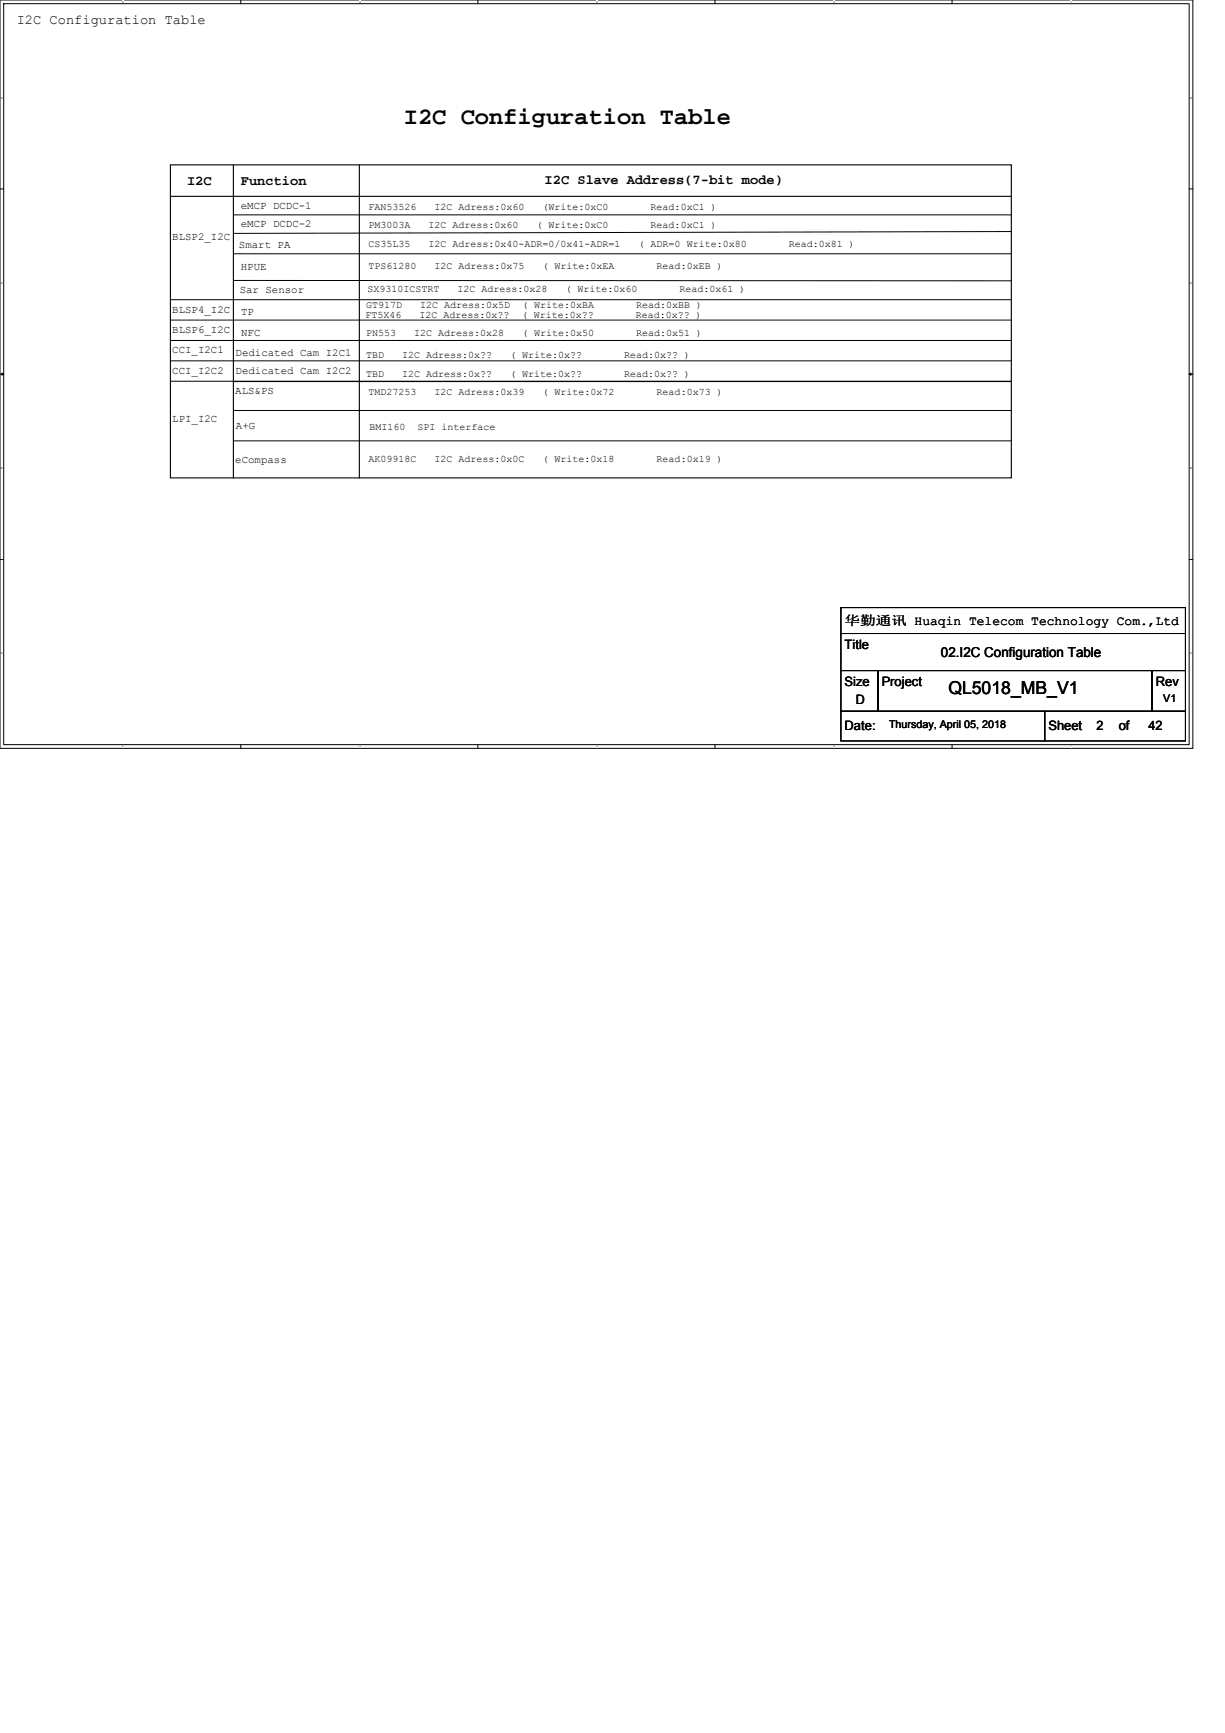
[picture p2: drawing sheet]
<svg xmlns="http://www.w3.org/2000/svg" width="210mm" height="297mm" viewBox="0 0 210 297" stroke-linecap="round" stroke-linejoin="round" font-family="sans-serif">
<defs><g id="words">
<text font-size="4.1" x="69.2" y="21.2">I2C Configuration Table</text>
<text font-size="3" x="162.6" y="118.9">QL5018_MB_V1</text>
<g font-size="2.3">
<text x="2.9" y="4.1">I2C Configuration Table</text>
<text x="32.1" y="31.8">I2C</text>
<text x="41.3" y="31.8">Function</text>
<text x="93.3" y="31.5">I2C Slave Address(7-bit mode)</text>
<text x="161.3" y="112.6">02.I2C Configuration Table</text>
</g>
<g font-size="2.2">
<text x="144.8" y="107.2">华勤通讯 Huaqin Telecom Technology Com.,Ltd</text>
<text x="144.8" y="111.2">Title</text>
<text x="144.8" y="117.6">Size</text>
<text x="151.1" y="117.6">Project</text>
<text x="198.1" y="117.6">Rev</text>
<text x="144.8" y="125.2">Date:</text>
<text x="146.7" y="120.7">D</text>
<text x="179.7" y="125.2">Sheet</text>
<text x="188" y="125.2">2</text>
<text x="191.8" y="125.2">of</text>
<text x="196.8" y="125.2">42</text>
</g>
<g font-size="1.8">
<text x="41.3" y="35.8">eMCP DCDC-1</text>
<text x="29.5" y="41.2">BLSP2_I2C</text>
<text x="41.3" y="39">eMCP DCDC-2</text>
<text x="41" y="42.5">Smart PA</text>
<text x="41.3" y="46.3">HPUE</text>
<text x="29.5" y="53.6">BLSP4_I2C</text>
<text x="41.1" y="50.1">Sar Sensor</text>
<text x="29.5" y="57.1">BLSP6_I2C</text>
<text x="41.3" y="57.5">NFC</text>
<text x="41.3" y="54">TP</text>
<text x="29.5" y="64.1">CCI_I2C2</text>
<text x="29.5" y="60.6">CCI_I2C1</text>
<text x="40.4" y="64.2">Dedicated Cam I2C2</text>
<text x="40.4" y="61">Dedicated Cam I2C1</text>
<text x="40.3" y="67.5">ALS&amp;PS</text>
<text x="29.5" y="72.3">LPI_I2C</text>
<text x="40.4" y="73.5">A+G</text>
<text x="40.3" y="79.3">eCompass</text>
<text x="152.4" y="124.8">Thursday, April 05, 2018</text>
<text x="199.4" y="120.4">V1</text>
</g>
<g font-size="1.7">
<text x="63.2" y="36">FAN53526</text>
<text x="74.5" y="36">I2C Adress:0x60</text>
<text x="93" y="36">(Write:0xC0</text>
<text x="111.5" y="36">Read:0xC1 )</text>
<text x="63.2" y="39.1">PM3003A</text>
<text x="73.5" y="39.1">I2C Adress:0x60</text>
<text x="92" y="39.1">( Write:0xC0</text>
<text x="111.5" y="39.1">Read:0xC1 )</text>
<text x="63.2" y="42.3">CS35L35</text>
<text x="63.2" y="46.1">TPS61280</text>
<text x="73.5" y="42.3">I2C Adress:0x40-ADR=0/0x41-ADR=1</text>
<text x="74.5" y="46.1">I2C Adress:0x75</text>
<text x="93" y="46.1">( Write:0xEA</text>
<text x="109.5" y="42.3">( ADR=0 Write:0x80</text>
<text x="112.6" y="46.1">Read:0xEB )</text>
<text x="135.2" y="42.3">Read:0x81 )</text>
<text x="62.7" y="52.8">GT917D</text>
<text x="63" y="50.1">SX9310ICSTRT</text>
<text x="72" y="52.8">I2C Adress:0x5D</text>
<text x="78.4" y="50.1">I2C Adress:0x28</text>
<text x="89.5" y="52.8">( Write:0xBA</text>
<text x="96.9" y="50.1">( Write:0x60</text>
<text x="109" y="52.8">Read:0xBB )</text>
<text x="116.5" y="50.1">Read:0x61 )</text>
<text x="62.7" y="54.4">FT5X46</text>
<text x="62.7" y="57.6">PN553</text>
<text x="71" y="57.6">I2C Adress:0x28</text>
<text x="71.9" y="54.4">I2C Adress:0x??</text>
<text x="89.4" y="54.4">( Write:0x??</text>
<text x="89.5" y="57.6">( Write:0x50</text>
<text x="109" y="54.4">Read:0x?? )</text>
<text x="109" y="57.6">Read:0x51 )</text>
<text x="62.7" y="64.5">TBD</text>
<text x="62.7" y="61.4">TBD</text>
<text x="68.9" y="64.5">I2C Adress:0x??</text>
<text x="68.9" y="61.4">I2C Adress:0x??</text>
<text x="87.4" y="64.5">( Write:0x??</text>
<text x="87.4" y="61.4">( Write:0x??</text>
<text x="107" y="64.5">Read:0x?? )</text>
<text x="107" y="61.4">Read:0x?? )</text>
<text x="63.2" y="67.7">TMD27253</text>
<text x="74.5" y="67.7">I2C Adress:0x39</text>
<text x="93" y="67.7">( Write:0x72</text>
<text x="112.6" y="67.7">Read:0x73 )</text>
<text x="63.3" y="73.7">BMI160</text>
<text x="71.5" y="73.7">SPI interface</text>
<text x="63.2" y="79.3">AK09918C</text>
<text x="74.5" y="79.3">I2C Adress:0x0C</text>
<text x="93" y="79.3">( Write:0x18</text>
<text x="112.6" y="79.3">Read:0x19 )</text>
</g>
<g font-size=".5">
<text x="21" y=".5">5</text>
<text x="61.6" y=".5">4</text>
<text x="102.2" y=".5">3</text>
<text x="142.9" y=".5">2</text>
<text x="183.5" y=".5">1</text>
<text x=".2" y="16.9">D</text>
<text x="204" y="16.9">D</text>
<text x=".2" y="48.7">C</text>
<text x="204" y="48.7">C</text>
<text x=".2" y="80.4">B</text>
<text x="204" y="80.4">B</text>
<text x=".2" y="112.2">A</text>
<text x="204" y="112.2">A</text>
<text x="21" y="128.1">5</text>
<text x="61.6" y="128.1">4</text>
<text x="102.2" y="128.1">3</text>
<text x="142.9" y="128.1">2</text>
<text x="183.5" y="128.1">1</text>
</g>
</g></defs>
<path d="M0 0h204.5v128.3h-204.5zM.6 .6h203.2v127h-203.2z" fill="none" stroke="#000" stroke-width=".17"/>
<g fill="#fff">
<path d="M21 .1h.2v.5h-.2z"/>
<path d="M21 127.7h.2v.5h-.2z"/>
</g>
<path d="M41.3 0v.6M41.3 127.6v.7" fill="none" stroke="#000" stroke-width=".17"/>
<g fill="#fff">
<path d="M61.6 .1h.2v.5h-.2z"/>
<path d="M61.6 127.7h.2v.5h-.2z"/>
</g>
<path d="M81.9 0v.6M81.9 127.6v.7" fill="none" stroke="#000" stroke-width=".17"/>
<g fill="#fff">
<path d="M102.2 .1h.3v.5h-.3z"/>
<path d="M102.2 127.7h.3v.5h-.3z"/>
</g>
<path d="M122.6 0v.6M122.6 127.6v.7" fill="none" stroke="#000" stroke-width=".17"/>
<g fill="#fff">
<path d="M142.9 .1h.2v.5h-.2z"/>
<path d="M142.9 127.7h.2v.5h-.2z"/>
</g>
<path d="M163.2 0v.6M163.2 127.6v.7" fill="none" stroke="#000" stroke-width=".17"/>
<g fill="#fff">
<path d="M183.5 .1h.3v.5h-.3z"/>
<path d="M183.5 127.7h.3v.5h-.3z"/>
<path d="M.2 16.5h.3v.5h-.3z"/>
<path d="M204 16.5h.3v.5h-.3z"/>
<path d="M.2 48.3h.3v.5h-.3z"/>
<path d="M204 48.3h.3v.5h-.3z"/>
</g>
<path d="M0 32.4h.6M203.8 32.4h.7" fill="none" stroke="#000" stroke-width=".17"/>
<g fill="#fff">
<path d="M.2 80h.3v.5h-.3z"/>
<path d="M204 80h.3v.5h-.3z"/>
</g>
<path d="M0 64.1h.6M203.8 64.1h.7" fill="none" stroke="#000" stroke-width=".17"/>
<path d="M.3 63.9l.3 .2-.3 .2zM203.8 64.1l.4-.2v.4z" fill="#000" stroke="#000" stroke-width=".17"/>
<g fill="#fff">
<path d="M.2 111.8h.2v.5h-.2z"/>
<path d="M204 111.8h.3v.5h-.3z"/>
</g>
<g fill="none" stroke="#000" stroke-width=".17">
<path d="M40 36.8h133.4M173.4 39.7l-133.4 .3M29.2 51.4h144.2M29.2 58.4h144.2M29.2 54.9h144.2M40 43.5h133.4M40 48.1h133.4M29.2 65.3h144.2M29.2 61.8h144.2M40 65.4h133.4M40 75.6h133.4M40.1 70.4h133.3"/>
<path d="M0 95.9h.6M203.8 95.9h.7M144.1 108.6h59.1v6.3h-59.1zM144.1 104.1h59.1v4.5h-59.1zM144.1 114.9h6.4v7h-6.4zM150.5 114.9h47v7h-47zM197.5 114.9h5.7v7h-5.7zM144.1 121.9h35v5.1h-35zM179.1 121.9h24.1v5.1h-24.1z"/>
</g>
<path d="M29.2 28.3h144.2v53.6h-144.2zM29.2 33.7h144.2M40 28.3v53.6M61.6 28.3v53.6" fill="none" stroke="#000" stroke-width=".19"/>
<use href="#words"/>
</svg>
